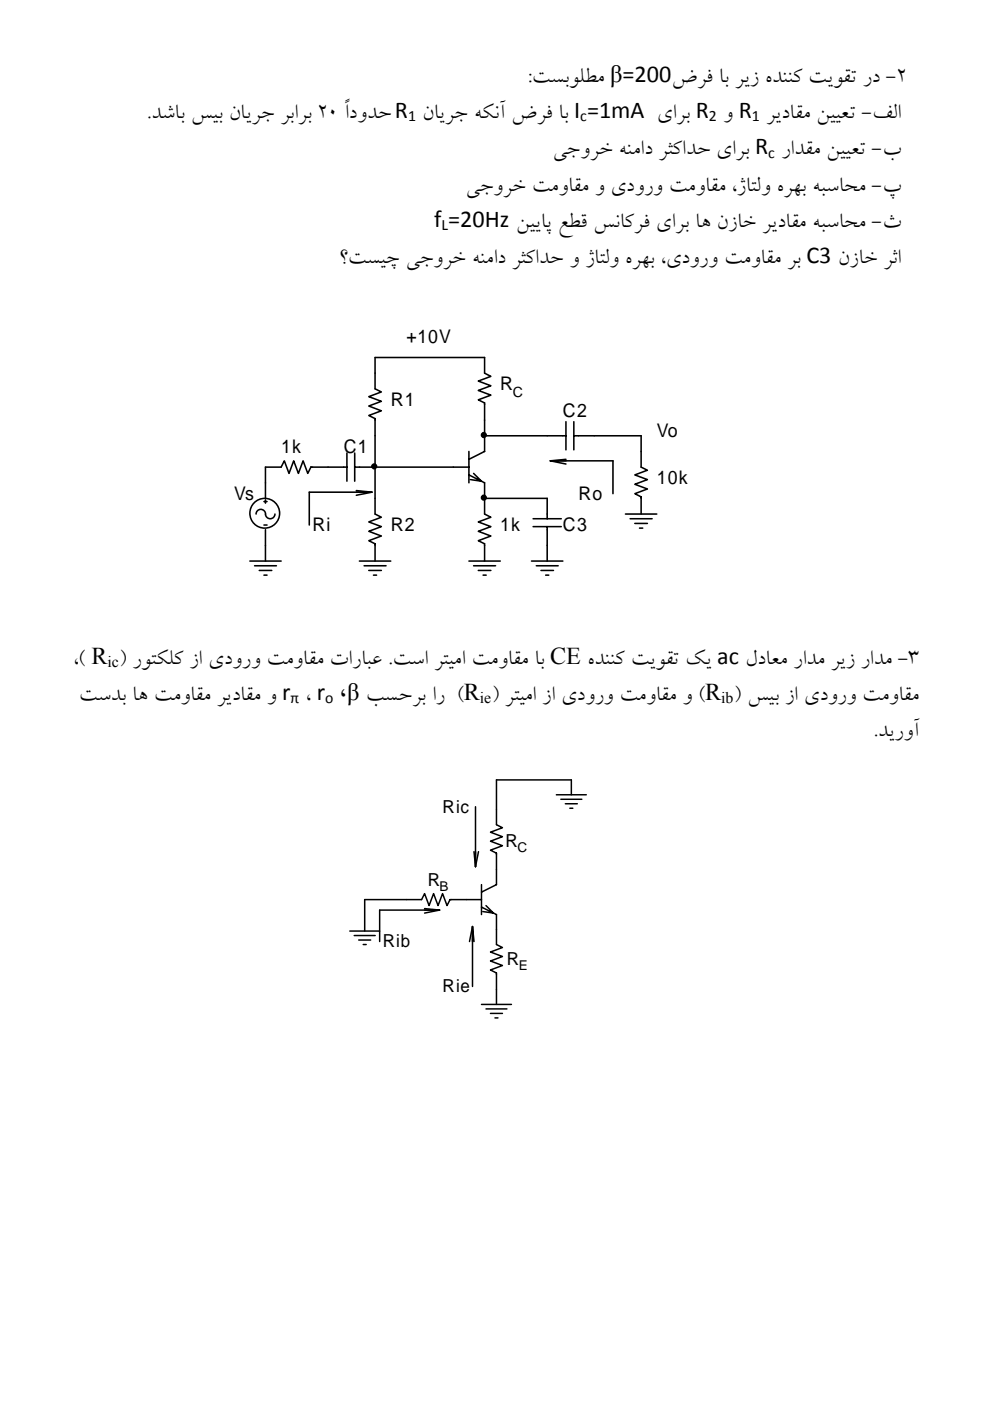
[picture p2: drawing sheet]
<svg xmlns="http://www.w3.org/2000/svg" width="210mm" height="297mm" viewBox="0 0 210 297" stroke-linecap="round" stroke-linejoin="round" font-family="sans-serif">
<defs><g id="words">
<g font-size="5.1">
<text x="111.8" y="17.3">:تسبولطم β=200ضرف با ريز هدننك تيوقت رد -2</text>
<text x="31" y="25">.دش با س بي نايرج رابرب 20 اًدودحR نايرج هكآن ضرف با I =1mA يارب R و R ريداقم نييعت -فال</text>
<text x="117.1" y="32.7">يجورخ هن امد رثكادح يارب R رادقم نييعت -ب</text>
<text x="98.7" y="40.4">يجورخ تمواقم و يدورو تمواقم ،ژا لتو هرهب هبساحم -پ</text>
<text x="92.1" y="48.2">f =20Hz ن يي اپ عطق سان كرف يارب اه نزاخ ريداقم هبساحم -ث</text>
<text x="71.8" y="55.9">؟تسيچ يجورخ هن امد رثكادح و ژا لتو هرهب ،يدورو تمواقم رب C3 نزاخ راث</text>
<text x="15.4" y="140.7">،( R ( روتكلك زا يدورو تمواقم تارابع .تسا رتي ام تمواقم با CE هدننك تيوقت كي ac لداعم رادم ريز رادم -3</text>
<text x="16.6" y="148.4">تسدب اه تمواقم ريداقم و r ، r ،β بسحرب ار (R ( رتي ام زا يدورو تمواقم و (R ( س بي زا يدورو تمواقم</text>
<text x="185.1" y="156.1">.ديروآ</text>
</g>
<g font-size="4">
<text x="86.2" y="72.7">+10V</text>
<text x="106.1" y="82.7">R</text>
<text x="82.8" y="86">R1</text>
<text x="119.4" y="88.3">C2</text>
<text x="59.6" y="96">1k</text>
<text x="72.9" y="96">C1</text>
<text x="139.3" y="92.7">Vo</text>
<text x="49.7" y="105.9">Vs</text>
<text x="122.7" y="105.9">Ro</text>
<text x="139.3" y="102.6">10k</text>
<text x="66.3" y="112.6">Ri</text>
<text x="82.8" y="112.6">R2</text>
<text x="106.1" y="112.6">1k</text>
<text x="119.4" y="112.6">C3</text>
</g>
<g font-size="3.8">
<text x="93.9" y="172.3">Ric</text>
<text x="107.2" y="179.6">R</text>
<text x="90.7" y="187.8">R</text>
<text x="81.2" y="200.8">Rib</text>
<text x="107.5" y="204.6">R</text>
<text x="93.9" y="210.4">Rie</text>
</g>
<g font-size="3.3">
<text x="86.5" y="25.7">1</text>
<text x="123" y="25.7">c</text>
<text x="150.3" y="25.7">2</text>
<text x="159.4" y="25.7">1</text>
<text x="162.9" y="33.4">c</text>
<text x="93.6" y="48.9">L</text>
<text x="22.8" y="141.4">ic</text>
<text x="61.6" y="149.1">π</text>
<text x="68.9" y="149.1">o</text>
<text x="101.7" y="149.1">ie</text>
<text x="152.9" y="149.1">ib</text>
</g>
<text font-size="3" x="108.7" y="84.1">C</text>
<g font-size="2.9">
<text x="109.7" y="180.6">C</text>
<text x="93.2" y="188.9">B</text>
<text x="110" y="205.7">E</text>
</g>
</g></defs>
<g fill="none" stroke="#000" stroke-width=".32">
<path d="M100.8 171v12.7M118 168.5h6.3M118.9 169.5h4.5M119.9 170.4h2.5M120.8 171.4h.7M121.1 168.5v-3.1h-15.8v9.5l1.2 .6-2.5 .9 2.5 1-2.5 1 2.5 .9-2.5 1 1.3 .6v6.7l-3.2 1.5M74.2 197.4h6.3M75.1 198.4h4.4M76.1 199.3h2.5M90 192.6l3.2 .4M93.2 193l-3.2 .6M93.2 193h-12.7v6.6"/>
<path d="M100.2 196.4v12.7M100.2 196.4l.3 3.2M100.2 196.4l-.7 3.2M100.5 180.6l.3 3.1M101.5 180.6l-.7 3.1M102.1 192.3l3.2 1.6v6.4l1.2 .6-2.5 .9 2.5 1-2.5 1 2.5 .9-2.5 1 1.3 .6v6.7M102.1 190.7h-6.7l-.6 1.3-1-2.5-.9 2.5-1-2.5-.9 2.5-1-2.5-.6 1.2h-12.1v6.7M102.1 187.6v6.3M103 192l1.6 1.6-2.2-.3M77 200.3h.6M102.1 213h6.3M103 213.9h4.5"/>
<path d="M104 214.9h2.5M104.9 215.8h.7"/>
</g>
<g fill="none" stroke="#000" stroke-width=".33">
<path d="M73.6 99h-7.7l-.6 1.4-1-2.7-1 2.7-1-2.7-1 2.7-1-2.7-.7 1.3h-3.3v6.7M73.6 96.1v5.9M75.2 99h24.2M75.2 96.1v5.9M99.4 97.4l3.3-1.7v-10.3l-1.3-.6 2.7-1-2.7-1 2.7-1-2.7-1 2.7-1-1.4-.7v-3.3h-23.2v6.6l1.4 .7-2.7 1 2.7 1-2.7 1 2.7 1-2.7 1 1.3 .7v20.2l1.4 .7-2.7 1 2.7 1-2.7 .9 2.7 1-2.7 1 1.3 .7v3.7M99.4 95.7v6.7M102.7 92.4h17.3M116.7 97.7h13.3v7M116.7 97.7l3.3 .7M120 97.4l-3.3 .3M120 89.4v6M121.7 92.4h14.2v6.6l1.4 .7-2.7 1 2.7 1-2.7 1 2.7 1-2.7 1 1.3 .6v3.7"/>
<path d="M121.7 89.4v6M53 119h6.6M54 120h4.6M54.3 109a1.01 1.01 0 0 1 1-1 1.01 1.01 0 0 1 1 1 .99 .99 0 0 0 1 1 .99 .99 0 0 0 1-1M56 111.3h.6M56 106.3h.6M56.3 106v.7M56.3 112.3v6.7M75.5 104l3.3 .4M76.2 119h6.6M77.2 120h4.7M78.8 104.4l-3.3 .6"/>
<path d="M78.8 104.4h-13.2v6.9M99.4 100.7l3.3 1.7v6.6l1.4 .7-2.7 1 2.7 1-2.7 .9 2.7 1-2.7 1 1.3 .7v3.7M99.4 119h6.7M100.4 100.4l1.7 1.6-2.3-.3M100.4 120h4.7M102.7 105.7h13.3v4.3M112.7 119h6.6M113 110h6M113 111.7h6M113.7 120h4.6M116 111.7v7.3M132.6 109h6.7"/>
<path d="M133.6 110h4.7M134.6 111h2.7M135.6 112h.7M55 120.9h2.6M56 121.9h.6M78.2 120.9h2.7M79.2 121.9h.6M101.4 120.9h2.7M102.4 121.9h.7M114.7 120.9h2.6M115.7 121.9h.7"/>
<circle cx="56.1" cy="108.8" r="3.2"/>
</g>
<g fill="#000" stroke="#000" stroke-width=".33">
<circle cx="79.3" cy="98.9" r=".5"/>
<circle cx="102.6" cy="92.2" r=".5"/>
<circle cx="102.6" cy="105.5" r=".5"/>
</g>
<use href="#words"/>
</svg>
